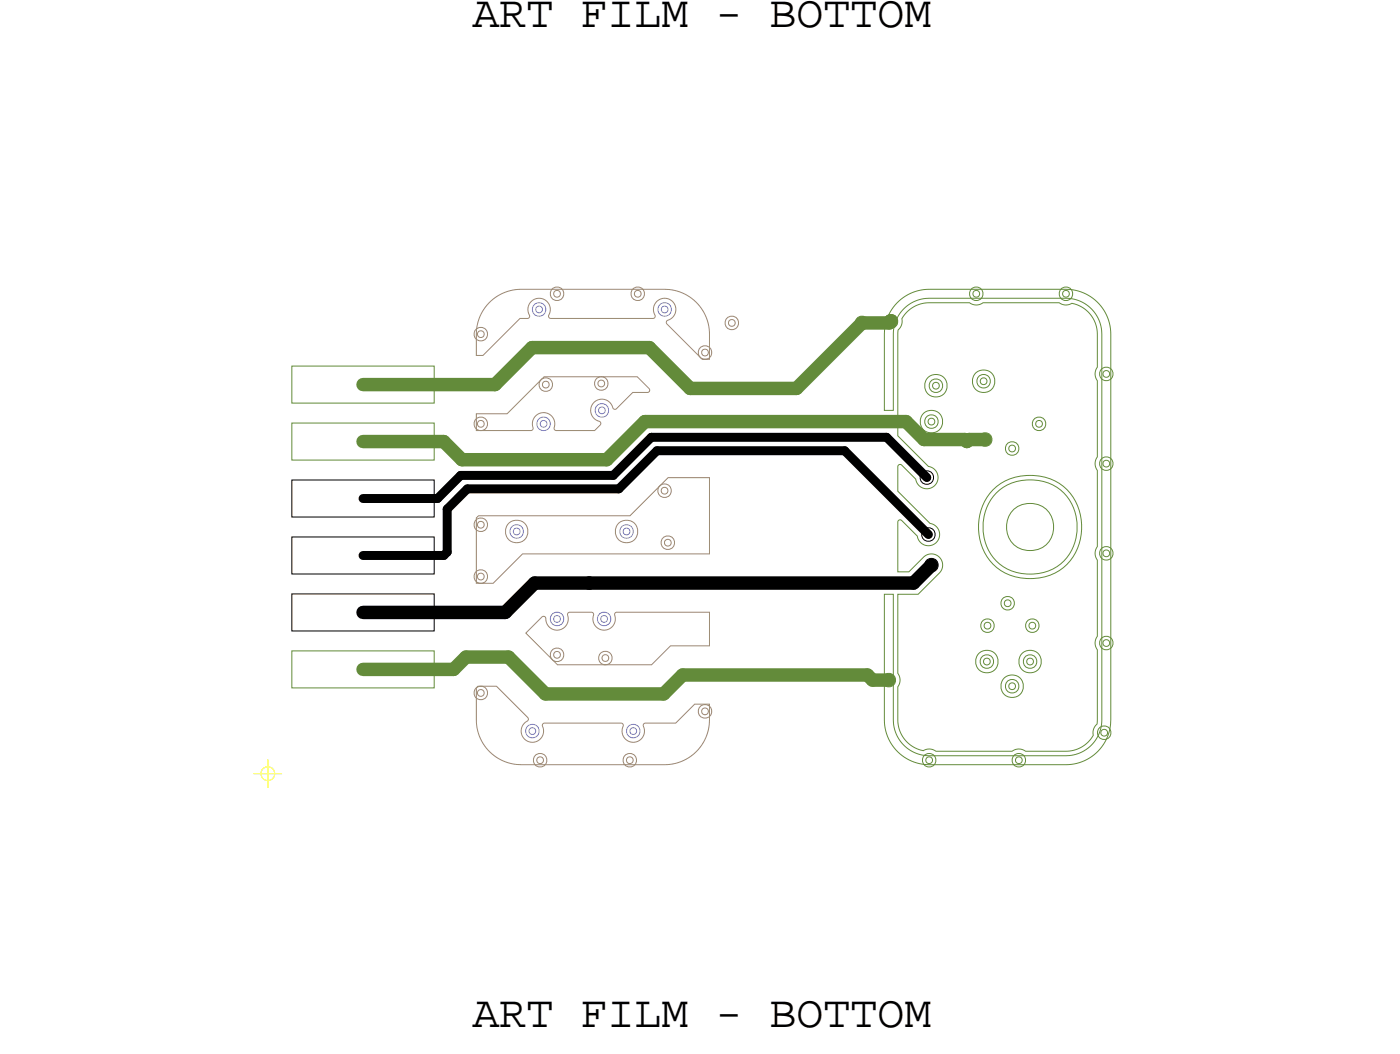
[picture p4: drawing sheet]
<svg xmlns="http://www.w3.org/2000/svg" width="62mm" height="47mm" viewBox="0 0 62 47" stroke-linecap="round" stroke-linejoin="round" font-family="sans-serif">
<defs><g id="words">
<g font-size="2">
<text x="21.1" y="1.2">ART FILM - BOTTOM</text>
<text x="21.1" y="45.8">ART FILM - BOTTOM</text>
</g>
</g></defs>
<!-- layer: Nets -->
<g fill="none" stroke="#7979ff" stroke-width=".04">
<path d="M23.8 13.6l.2-.1 .3 .1v.2v.2l-.3 .1-.2-.1-.1-.2zM23.9 13.7h.1h.2v.2l-.2 .1-.1-.1zM24 18.7l.2-.1 .3 .1v.2v.2l-.3 .1-.2-.1-.1-.2zM24.1 18.8h.1h.2v.2l-.2 .1-.1-.1zM26.6 18.1l.2-.1 .3 .1v.2v.2l-.3 .1-.2-.1-.1-.2zM26.7 18.2h.1h.2v.2l-.2 .1-.1-.1zM29.4 13.6l.2-.1 .3 .1v.2v.2l-.3 .1-.2-.1-.1-.2zM29.5 13.7h.1h.2v.2l-.2 .1-.1-.1zM22.8 23.5l.2-.1 .3 .1v.2v.2l-.3 .1-.2-.1-.1-.2zM22.9 23.6h.1h.2v.2l-.2 .1-.1-.1zM23.5 32.4l.2-.1 .3 .1v.2v.2l-.3 .1-.2-.1-.1-.2zM23.6 32.5h.1h.2v.2l-.2 .1-.1-.1z"/>
<path d="M24.6 27.4l.2-.1 .3 .1v.2v.2l-.3 .1-.2-.1-.1-.2zM24.7 27.5h.1h.2v.2l-.2 .1-.1-.1zM26.7 27.4l.2-.1 .3 .1v.2v.2l-.3 .1-.2-.1-.1-.2zM26.8 27.5l.1-.1 .2 .1v.2h-.2h-.1zM27.7 23.5l.2-.1 .3 .1v.2v.2l-.3 .1-.2-.1-.1-.2zM27.8 23.6h.1h.2v.2l-.2 .1-.1-.1zM28 32.4l.2-.1 .3 .1v.2v.2l-.3 .1-.2-.1-.1-.2zM28.1 32.5h.1h.2v.2l-.2 .1-.1-.1z"/>
</g>
<g fill="none" stroke="#000" stroke-width=".4">
<path d="M29.1 19.5h10.4zM29.1 19.5l-1.7 1.7zM39.5 19.5l1.8 1.8zM16.2 22.2h3.3zM16.2 24.8h3.6zM19.8 24.8l.1-.2zM19.9 22.7v1.9zM20.5 21.2h6.9zM20.5 21.2l-1 1zM20.8 21.8h6.8zM20.8 21.8l-.9 .9zM27.6 21.8l1.7-1.7z"/>
<path d="M29.3 20.1h8.4zM37.7 20.1l3.7 3.7z"/>
</g>
<path d="M13 21.4h6.4v1.7h-6.4zM13 23.9h6.4v1.7h-6.4zM13 26.5h6.4v1.6h-6.4zM41.1 21.1l.2-.1 .3 .1v.2v.2l-.3 .1-.2-.1-.1-.2zM41.2 23.6l.2-.1 .2 .1 .1 .2-.1 .2-.2 .1-.2-.1-.1-.2zM41.2 21.2l.1-.1 .2 .1v.2h-.2h-.1zM41.3 23.8l.1-.1 .1 .1v.1l-.1 .1-.1-.1zM41.3 25l.2-.1 .3 .1v.2v.2l-.3 .1-.2-.1-.1-.2zM41.4 25.1h.1h.2v.2l-.2 .1-.1-.1z" fill="none" stroke="#000" stroke-width=".04"/>
<path d="M16.2 27.3h6.3zM23.8 26l-1.3 1.3zM23.8 26h2.5zM26.3 26h.1M26.3 26h14.4zM41.5 25.2l-.8 .8z" fill="none" stroke="#000" stroke-width=".6"/>
<g fill="none" stroke="#9c8672" stroke-width=".04">
<path d="M21.2 14.7l.2-.1 .3 .1v.2v.2l-.3 .1-.2-.1-.1-.2zM21.2 18.7l.2-.1 .3 .1v.2v.2l-.3 .1-.2-.1-.1-.2zM21.2 18.5h1.4l1.7-1.7h4.1l.6 .6-.1 .1h-.7l-.7 .8-.5-.5-.4 .1-.2 .2v.3l.1 .2 .3 .3-.3 .3h-1.7l-.1-.6-.5-.2-.4 .2-.1 .6h-2.5zM21.3 14.8h.1h.2v.2l-.2 .1-.1-.1zM21.3 18.8h.1h.2v.2l-.2 .1-.1-.1zM21.8 13.5l.6-.4 .7-.2h6.5a2 2 0 0 1 2 2v1.1h-.3l-1.6-1.6v-.1l.4-.2v-.3l-.1-.3-.3-.2h-.3l-.2 .2-.1 .3 .1 .3-.1 .1h-4.5l-.1-.1v-.3v-.3l-.2-.1-.3-.1-.2 .1-.2 .2v.6h-.4l-1.7 1.6h-.3l.1-1.3 .2-.5zM24.1 16.9h.2h.3v.3v.2l-.3 .1-.2-.1-.1-.2zM24.2 17.1l.1-.1 .2 .1v.1l-.2 .1-.1-.1zM24.6 12.9l.2-.1 .3 .1v.2v.2l-.3 .1-.2-.1-.1-.2zM24.7 13h.1h.2v.2l-.2 .1-.1-.1zM26.6 16.9l.2-.1 .2 .1 .1 .2-.1 .2-.2 .1-.2-.1-.1-.2zM26.7 17h.1h.2v.2l-.2 .1-.1-.1z"/>
<path d="M28.2 12.9l.2-.1 .3 .1v.2v.2l-.3 .1-.2-.1-.1-.2zM28.3 13h.1h.2v.2l-.2 .1-.1-.1zM31.2 15.5l.2-.1 .3 .1v.2v.2l-.3 .1-.2-.1-.1-.2zM31.3 15.6h.1h.2v.2l-.2 .1-.1-.1zM32.4 14.2l.2-.1 .3 .1v.2v.2l-.3 .1-.2-.1-.1-.2zM32.5 14.3h.1h.2v.2l-.2 .1-.1-.1zM21.2 25.5l.2-.1 .3 .1v.2v.2l-.3 .1-.2-.1-.1-.2zM21.2 23.2l.2-.1 .3 .1v.2v.2l-.3 .1-.2-.1-.1-.2zM21.2 30.7l.2-.1 .3 .1v.2v.2l-.3 .1-.2-.1-.1-.2zM21.3 25.6h.1h.2v.2l-.2 .1-.1-.1zM21.3 23.3h.1h.2v.2l-.2 .1-.1-.1zM21.3 30.8h.1h.2v.2l-.2 .1-.1-.1z"/>
<path d="M21.3 30.6h.8l1.4 1.4 .1 .1-.3 .3v.3l.1 .2 .3 .2h.2l.3-.2v-.3v-.3l.1-.1h3.4l.1 .1-.1 .3 .1 .3 .3 .2h.3l.3-.3v-.5l1.4-.1 .9-.8h.6v.7a2 2 0 0 1-2 2h-6.4a2 2 0 0 1-2-2v-1.4zM21.3 23h6.8l1.7-1.7h1.8v3.4h-8.3l-1.3 1.3h-.8v-2.9zM23.5 28.2l.7-.7 .4 .5 .2 .1h.3l.2-.3v-.4l.1-.1h1l.1 .6 .4 .2 .5-.2v-.5l.1-.1h4.1v1.5h-1.7l-.8 .8h-4.2zM23.9 33.7l.2-.1 .2 .1 .1 .2-.1 .2-.2 .1-.2-.1-.1-.2zM24 33.8h.1h.1v.2l-.1 .1-.1-.1zM24.6 29l.2-.1 .3 .1v.2v.2l-.3 .1-.2-.1-.1-.2zM24.7 29.1h.1h.2v.2l-.2 .1-.1-.1zM26.8 29.1l.2-.1 .2 .1 .1 .2-.1 .3h-.2h-.2l-.1-.3zM26.9 29.3l.1-.1 .1 .1v.1l-.1 .1-.1-.1zM27.9 33.7l.2-.1 .2 .1 .1 .2-.1 .2-.2 .1-.2-.1-.1-.2zM28 33.8h.1h.1v.2l-.1 .1-.1-.1zM29.4 21.7l.2-.1 .3 .1v.2v.2l-.3 .1-.2-.1-.1-.2z"/>
<path d="M29.5 21.8l.1-.1 .2 .1v.2h-.2h-.1zM29.6 24l.2-.1 .2 .1 .1 .2-.1 .2-.2 .1-.2-.1-.1-.2zM29.7 24.1h.1h.1v.2l-.1 .1-.1-.1zM31.2 31.5l.2-.1 .3 .1v.2v.2l-.3 .1-.2-.1-.1-.2zM31.3 31.6h.1h.2v.2l-.2 .1-.1-.1z"/>
<circle cx="23" cy="23.7" r=".5"/>
<circle cx="27.9" cy="23.7" r=".5"/>
</g>
<g fill="none" stroke="#638b3a" stroke-width=".6">
<path d="M16.2 17.2h5.9zM16.2 19.7h3.6zM19.8 19.7l.8 .8zM23.7 15.5l-1.6 1.7zM23.7 15.5h5.3zM28.8 18.8l-1.7 1.7zM28.8 18.8h11.6zM29 15.5l1.8 1.8zM30.8 17.3h4.7zM35.5 17.3l2.9-2.9zM38.4 14.4h1.3zM39.7 14.3v.1z"/>
<path d="M40.4 18.8l.8 .8zM41.2 19.6h1.8zM43 19.6l.1 .1zM43.2 19.6l-.1 .1zM43.2 19.6h.7zM16.2 29.9h4zM20.2 29.9l.6-.6zM20.6 20.5h6.5zM20.8 29.3h1.9zM22.7 29.3l1.6 1.6zM24.3 30.9h5.3zM29.6 30.9l.8-.8z"/>
<path d="M30.4 30.1h8.3zM38.7 30.1l.2 .2zM38.9 30.3h.7z"/>
</g>
<g fill="none" stroke="#638b3a" stroke-width=".04">
<path d="M13 16.3h6.4v1.7h-6.4zM13 18.9h6.4v1.6h-6.4zM38.2 14.2l.2-.1 .3 .1v.2v.2l-.3 .1-.2-.1v-.2zM38.3 14.3h.1h.2v.2l-.2 .1-.1-.1zM39.5 14.1l.2-.1 .3 .1v.2v.2l-.3 .1-.2-.1-.1-.2zM39.6 14.3l.1-.1 .2 .1v.1l-.2 .1-.1-.1zM40 13.5l.6-.4 .7-.2h6.2a2 2 0 0 1 2 2v17.2a2 2 0 0 1-2 2h-6.1a2 2 0 0 1-2-2v-5.6h.4v5.6a1.6 1.6 0 0 0 1.6 1.6h6.1a1.6 1.6 0 0 0 1.6-1.6v-17.2a1.6 1.6 0 0 0-1.6-1.6h-6.1a1.6 1.6 0 0 0-1.6 1.6v3.4h-.4l.1-3.6 .2-.7zM40.4 13.9l.5-.3 .5-.1h1.8l.4 .1 .2-.1h3.4l.3 .1a1.22 1.22 0 0 1 1.4 1.3v1.5l-.1 .3 .1 .3v3.4l-.1 .3 .1 .3v3.4l-.1 .3 .1 .3v3.4l-.1 .3 .1 .3v3.1l-.1 .4a1.12 1.12 0 0 1-1.3 1h-1.8l-.3-.1-.3 .1h-3.4l-.2-.1a1.18 1.18 0 0 1-1.4-1.1l-.1-1.7 .1-.3-.1-.3v-3.5h1l.9-1 .1-.3-.1-.4-.4-.1-.3 .1-.7 .7h-.5l.1-2.3h.1l1 1.1 .5-.1 .2-.4-.1-.3-.3-.2-1.5-1.4v-1.1l.1-.1 1.1 1.1 .4-.1 .2-.4-.1-.4-.3-.1-1.4-1.4v-4.6l.2-.3v-.3zM41.3 18.6l.2-.1 .3 .1v.2v.2l-.3 .1-.2-.1-.1-.2zM41.4 18.7h.1h.2v.2l-.2 .1-.1-.1zM41.5 17l.2-.1 .3 .1v.2v.2l-.3 .1-.2-.1-.1-.2zM41.6 17.1h.1h.2v.2l-.2 .1-.1-.1z"/>
<path d="M43.3 12.9l.2-.1 .3 .1v.2v.2l-.3 .1-.2-.1-.1-.2zM43.4 13h.1h.2v.2l-.2 .1-.1-.1zM43.6 16.8l.3-.1 .2 .1 .1 .2-.1 .2-.2 .1-.3-.1v-.2zM43.7 19.4l.2-.1 .3 .1v.2v.2l-.3 .1-.2-.1-.1-.2zM43.7 16.9h.2h.1v.2l-.1 .1-.2-.1zM43.8 19.5h.1h.2v.2l-.2 .1-.1-.1zM44.9 19.8l.2-.1 .3 .1v.2v.2l-.3 .1-.2-.1-.1-.2zM45 19.9h.1h.2v.2l-.2 .1-.1-.1zM46.1 18.7l.2-.1 .3 .1v.2v.2l-.3 .1-.2-.1-.1-.2zM46.2 18.8h.1h.2v.2l-.2 .1-.1-.1zM47.3 12.9l.2-.1 .3 .1v.2v.2l-.3 .1-.2-.1-.1-.2zM47.4 13h.1h.2v.2l-.2 .1-.1-.1z"/>
<path d="M49.1 16.5l.2-.1 .3 .1v.2v.2l-.3 .1-.2-.1-.1-.2zM49.2 16.6l.1-.1 .2 .1v.1l-.2 .1-.1-.1zM13 29h6.4v1.7h-6.4zM39.4 30.1l.2-.1 .3 .1v.2v.2l-.3 .1-.2-.1-.1-.2zM39.5 30.3l.1-.1 .2 .1v.1l-.2 .1-.1-.1zM41.2 33.7l.2-.1 .3 .1v.2v.2l-.3 .1-.2-.1-.1-.2zM41.3 33.8l.1-.1 .2 .1v.2h-.2h-.1zM43.8 29.3l.2-.1 .2 .1 .1 .2-.1 .2-.2 .1-.2-.1-.1-.2zM43.8 27.7l.2-.1 .3 .1v.2v.2l-.3 .1-.2-.1-.1-.2zM43.9 29.4h.1h.2v.2l-.2 .1-.1-.1zM43.9 27.8l.1-.1 .2 .1v.2h-.2h-.1zM44.7 26.7l.2-.1 .3 .1v.2v.2l-.3 .1-.2-.1-.1-.2z"/>
<path d="M44.8 26.8h.1h.2v.2l-.2 .1-.1-.1zM44.9 30.4l.2-.1 .3 .1v.2v.2l-.3 .1-.2-.1-.1-.2zM45 30.5h.1h.2v.2l-.2 .1-.1-.1zM45.2 33.7l.2-.1 .3 .1v.2v.2l-.3 .1-.2-.1-.1-.2zM45.3 33.8l.1-.1 .2 .1v.2h-.2h-.1zM45.7 29.3l.2-.1 .3 .1v.2v.2l-.3 .1-.2-.1-.1-.2zM45.8 29.4h.1h.2v.2l-.2 .1-.1-.1zM45.8 27.7l.2-.1 .3 .1v.2v.2l-.3 .1-.2-.1-.1-.2zM45.9 27.8h.1h.2v.2l-.2 .1-.1-.1zM49 32.5l.3-.1 .2 .1 .1 .2-.1 .2-.2 .1-.3-.1v-.2zM49.1 32.6l.2-.1 .1 .1v.1l-.1 .1-.2-.1zM49.1 20.5l.2-.1 .3 .1v.2v.2l-.3 .1-.2-.1-.1-.2z"/>
<path d="M49.1 24.5l.2-.1 .3 .1v.2v.2l-.3 .1-.2-.1-.1-.2zM49.1 28.5l.2-.1 .3 .1v.2v.2l-.3 .1-.2-.1-.1-.2zM49.2 20.6l.1-.1 .2 .1v.1l-.2 .1-.1-.1zM49.2 24.6l.1-.1 .2 .1v.1l-.2 .1-.1-.1zM49.2 28.6l.1-.1 .2 .1v.1l-.2 .1-.1-.1z"/>
<circle cx="41.5" cy="18.8" r=".5"/>
<circle cx="41.7" cy="17.2" r=".5"/>
<circle cx="43.9" cy="17" r=".5"/>
<circle cx="44" cy="29.5" r=".5"/>
<circle cx="45.1" cy="30.6" r=".5"/>
<circle cx="45.9" cy="23.5" r="2.32"/>
<circle cx="45.9" cy="23.5" r="2.11"/>
<circle cx="45.9" cy="23.5" r="1.06"/>
<circle cx="45.9" cy="29.5" r=".5"/>
</g>
<!-- layer: Drawing Origin -->
<path d="M11.3 34.5h1.3M11.7 34.3l.2-.1 .3 .1 .1 .2-.1 .2-.3 .1-.2-.1-.1-.2zM11.9 33.9v1.2" fill="none" stroke="#ff0" stroke-width=".04"/>
<use href="#words"/>
</svg>
